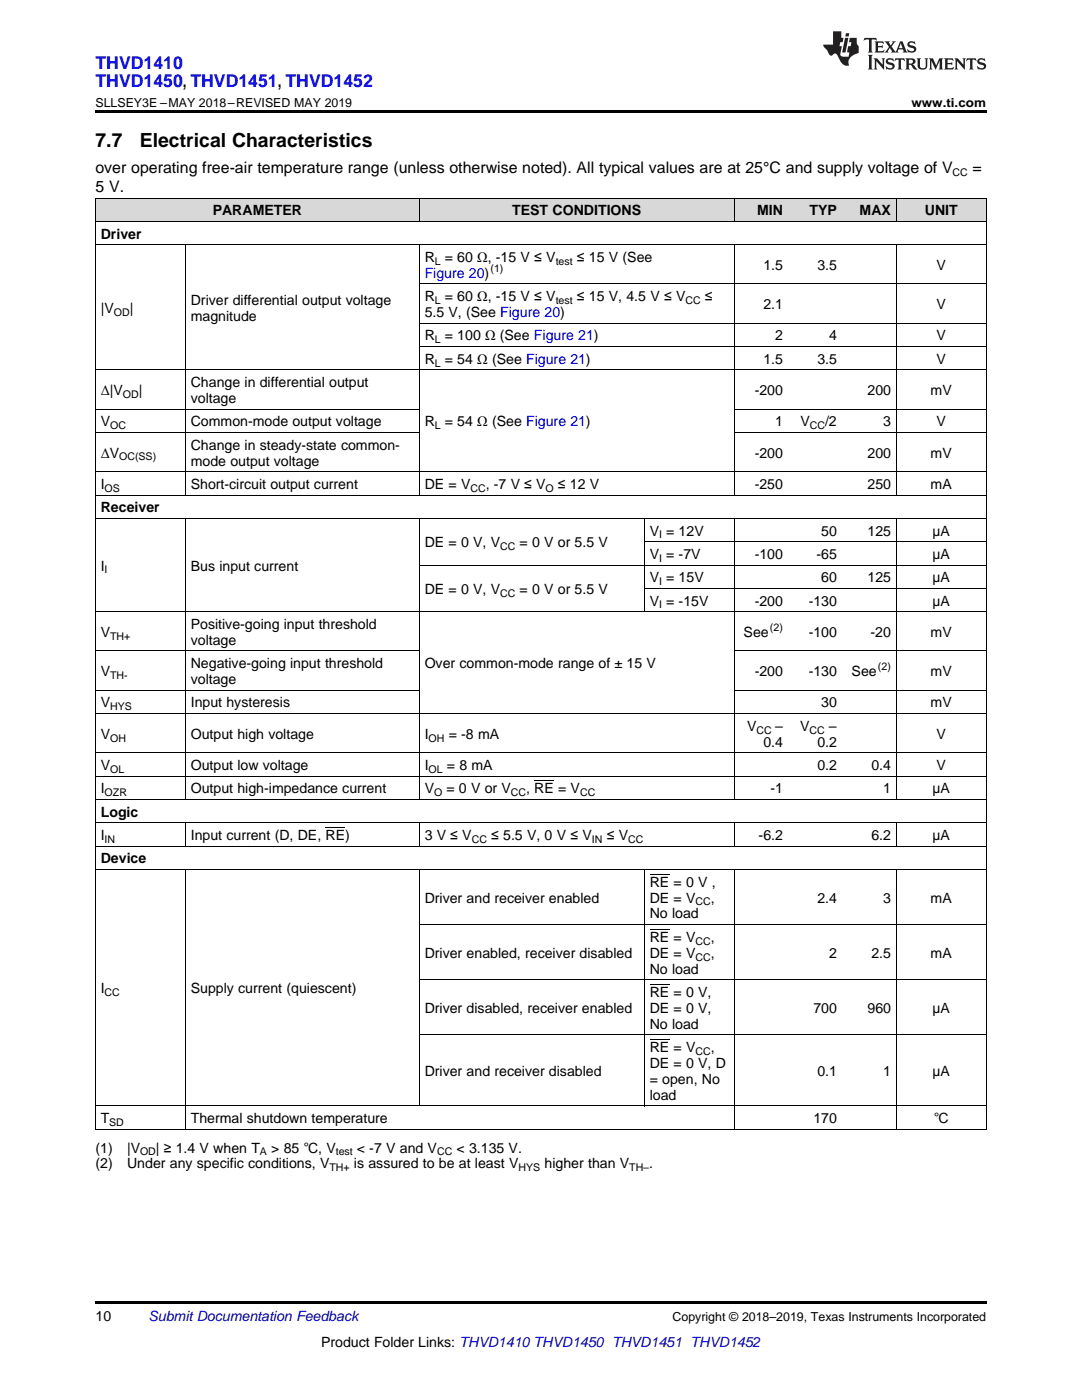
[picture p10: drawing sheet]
<svg xmlns="http://www.w3.org/2000/svg" width="216mm" height="279mm" viewBox="0 0 216 279" stroke-linecap="round" stroke-linejoin="round" font-family="sans-serif">
<defs><g id="words">
<g font-size="3.9">
<text x="19" y="29.3">7.7</text>
<text x="27.9" y="29.3">Electrical Characteristics</text>
</g>
<g font-size="3.5" fill="#00f">
<text x="19" y="13.8">THVD1410</text>
<text x="19" y="17.3">THVD1450, THVD1451, THVD1452</text>
</g>
<g font-size="3.2">
<text x="19" y="34.4">over operating free-air temperature range (unless otherwise noted). All typical values are at 25°C and supply voltage of V</text>
<text x="194.1" y="34.4">=</text>
<text x="19" y="38.3">5 V.</text>
</g>
<g font-size="2.8">
<text x="20.1" y="47.6">Driver</text>
<text x="42.4" y="43">PARAMETER</text>
<text x="102.2" y="43">TEST CONDITIONS</text>
<text x="151.1" y="43">MIN</text>
<text x="161.5" y="43">TYP</text>
<text x="171.5" y="43">MAX</text>
<text x="184.5" y="43">UNIT</text>
<text x="84.7" y="52.3">R</text>
<text x="88.8" y="52.3">= 60 Ω, -15 V ≤ V</text>
<text x="115.1" y="52.3">≤ 15 V (See</text>
<text x="152.3" y="53.9">1.5</text>
<text x="163.1" y="53.9">3.5</text>
<text x="186.9" y="53.9">V</text>
<text x="20.1" y="62.4">|V</text>
<text x="25.9" y="62.4">|</text>
<text x="38.1" y="60.9">Driver differential output voltage</text>
<text x="38.1" y="64">magnitude</text>
<text x="84.7" y="60.1">R</text>
<text x="84.7" y="63.3">5.5 V, (See Figure 20)</text>
<text x="88.8" y="60.1">= 60 Ω, -15 V ≤ V</text>
<text x="115.1" y="60.1">≤ 15 V, 4.5 V ≤ V</text>
<text x="140.7" y="60.1">≤</text>
<text x="152.3" y="61.7">2.1</text>
<text x="186.9" y="61.7">V</text>
<text x="84.7" y="67.9">R</text>
<text x="88.8" y="67.9">= 100 Ω (See Figure 21)</text>
<text x="154.7" y="67.9">2</text>
<text x="165.4" y="67.9">4</text>
<text x="186.9" y="67.9">V</text>
<text x="38.1" y="77.3">Change in differential output</text>
<text x="84.7" y="72.6">R</text>
<text x="88.8" y="72.6">= 54 Ω (See Figure 21)</text>
<text x="152.3" y="72.6">1.5</text>
<text x="163.1" y="72.6">3.5</text>
<text x="186.9" y="72.6">V</text>
<text x="20.1" y="78.8">Δ|V</text>
<text x="27.7" y="78.8">|</text>
<text x="38.1" y="80.4">voltage</text>
<text x="150.6" y="78.8">-200</text>
<text x="173.1" y="78.8">200</text>
<text x="185.7" y="78.8">mV</text>
<text x="20.1" y="85.1">V</text>
<text x="38.1" y="85.1">Common-mode output voltage</text>
<text x="38.1" y="89.7">Change in steady-state common-</text>
<text x="84.7" y="85.1">R</text>
<text x="88.8" y="85.1">= 54 Ω (See Figure 21)</text>
<text x="154.7" y="85.1">1</text>
<text x="159.7" y="85.1">V</text>
<text x="164.6" y="85.1">/2</text>
<text x="176.2" y="85.1">3</text>
<text x="186.9" y="85.1">V</text>
<text x="20.1" y="91.3">ΔV</text>
<text x="38.1" y="92.9">mode output voltage</text>
<text x="150.6" y="91.3">-200</text>
<text x="173.1" y="91.3">200</text>
<text x="185.7" y="91.3">mV</text>
<text x="20.1" y="97.6">I</text>
<text x="38.1" y="97.6">Short-circuit output current</text>
<text x="84.7" y="97.6">DE = V</text>
<text x="96.9" y="97.6">, -7 V ≤ V</text>
<text x="111.3" y="97.6">≤ 12 V</text>
<text x="150.6" y="97.6">-250</text>
<text x="173.1" y="97.6">250</text>
<text x="185.7" y="97.6">mA</text>
<text x="20.1" y="102.2">Receiver</text>
<text x="129.6" y="106.9">V = 12V</text>
<text x="163.9" y="106.9">50</text>
<text x="173.1" y="106.9">125</text>
<text x="186.1" y="106.9">µA</text>
<text x="20.1" y="113.9">I</text>
<text x="38.1" y="113.9">Bus input current</text>
<text x="84.7" y="109.2">DE = 0 V, V</text>
<text x="103.7" y="109.2">= 0 V or 5.5 V</text>
<text x="129.6" y="111.5">V = -7V</text>
<text x="150.6" y="111.5">-100</text>
<text x="162.9" y="111.5">-65</text>
<text x="186.1" y="111.5">µA</text>
<text x="84.7" y="118.5">DE = 0 V, V</text>
<text x="103.7" y="118.5">= 0 V or 5.5 V</text>
<text x="129.6" y="116.2">V = 15V</text>
<text x="163.9" y="116.2">60</text>
<text x="173.1" y="116.2">125</text>
<text x="186.1" y="116.2">µA</text>
<text x="38.1" y="125.5">Positive-going input threshold</text>
<text x="129.6" y="120.9">V = -15V</text>
<text x="150.6" y="120.9">-200</text>
<text x="161.4" y="120.9">-130</text>
<text x="186.1" y="120.9">µA</text>
<text x="20.1" y="127.1">V</text>
<text x="38.1" y="128.7">voltage</text>
<text x="148.4" y="127.1">See</text>
<text x="161.4" y="127.1">-100</text>
<text x="173.7" y="127.1">-20</text>
<text x="185.7" y="127.1">mV</text>
<text x="20.1" y="134.9">V</text>
<text x="38.1" y="133.3">Negative-going input threshold</text>
<text x="38.1" y="136.5">voltage</text>
<text x="84.7" y="133.3">Over common-mode range of ± 15 V</text>
<text x="150.6" y="134.9">-200</text>
<text x="161.4" y="134.9">-130</text>
<text x="169.9" y="134.9">See</text>
<text x="185.7" y="134.9">mV</text>
<text x="20.1" y="141.2">V</text>
<text x="38.1" y="141.2">Input hysteresis</text>
<text x="163.9" y="141.2">30</text>
<text x="185.7" y="141.2">mV</text>
<text x="20.1" y="147.4">V</text>
<text x="38.1" y="147.4">Output high voltage</text>
<text x="84.7" y="147.4">I</text>
<text x="89.5" y="147.4">= -8 mA</text>
<text x="149.1" y="145.8">V</text>
<text x="152.3" y="149">0.4</text>
<text x="154.6" y="145.8">–</text>
<text x="159.6" y="145.8">V</text>
<text x="163.1" y="149">0.2</text>
<text x="165.4" y="145.8">–</text>
<text x="186.9" y="147.4">V</text>
<text x="20.1" y="153.7">V</text>
<text x="38.1" y="153.7">Output low voltage</text>
<text x="84.7" y="153.7">I</text>
<text x="89.2" y="153.7">= 8 mA</text>
<text x="163.1" y="153.7">0.2</text>
<text x="173.9" y="153.7">0.4</text>
<text x="186.9" y="153.7">V</text>
<text x="20.1" y="158.3">I</text>
<text x="38.1" y="158.3">Output high-impedance current</text>
<text x="84.7" y="158.3">V</text>
<text x="89.1" y="158.3">= 0 V or V</text>
<text x="105" y="158.3">, RE = V</text>
<text x="153.7" y="158.3">-1</text>
<text x="176.2" y="158.3">1</text>
<text x="186.1" y="158.3">µA</text>
<text x="20.1" y="163">Logic</text>
<text x="20.1" y="167.6">I</text>
<text x="38.1" y="167.6">Input current (D, DE, RE)</text>
<text x="84.7" y="167.6">3 V ≤ V</text>
<text x="98" y="167.6">≤ 5.5 V, 0 V ≤ V</text>
<text x="121.1" y="167.6">≤ V</text>
<text x="151.4" y="167.6">-6.2</text>
<text x="173.9" y="167.6">6.2</text>
<text x="186.1" y="167.6">µA</text>
<text x="20.1" y="172.3">Device</text>
<text x="129.6" y="177">RE = 0 V ,</text>
<text x="84.7" y="180.1">Driver and receiver enabled</text>
<text x="129.6" y="180.1">DE = V</text>
<text x="129.6" y="183.3">No load</text>
<text x="141.8" y="180.1">,</text>
<text x="163.1" y="180.1">2.4</text>
<text x="176.2" y="180.1">3</text>
<text x="185.7" y="180.1">mA</text>
<text x="84.7" y="191.1">Driver enabled, receiver disabled</text>
<text x="129.6" y="188">RE = V</text>
<text x="129.6" y="191.1">DE = V</text>
<text x="141.8" y="191.1">,</text>
<text x="141.8" y="188">,</text>
<text x="165.4" y="191.1">2</text>
<text x="173.9" y="191.1">2.5</text>
<text x="185.7" y="191.1">mA</text>
<text x="129.6" y="194.3">No load</text>
<text x="20.1" y="198.2">I</text>
<text x="38.1" y="198.2">Supply current (quiescent)</text>
<text x="84.7" y="202.1">Driver disabled, receiver enabled</text>
<text x="129.6" y="199">RE = 0 V,</text>
<text x="129.6" y="202.1">DE = 0 V,</text>
<text x="162.3" y="202.1">700</text>
<text x="173.1" y="202.1">960</text>
<text x="186.1" y="202.1">µA</text>
<text x="129.6" y="205.3">No load</text>
<text x="129.6" y="210">RE = V</text>
<text x="141.8" y="210">,</text>
<text x="84.7" y="214.7">Driver and receiver disabled</text>
<text x="129.6" y="213.1">DE = 0 V, D</text>
<text x="163.1" y="214.7">0.1</text>
<text x="176.2" y="214.7">1</text>
<text x="186.1" y="214.7">µA</text>
<text x="129.6" y="216.3">= open, No</text>
<text x="129.6" y="219.5">load</text>
<text x="20.1" y="224.2">T</text>
<text x="38.1" y="224.2">Thermal shutdown temperature</text>
<text x="162.3" y="224.2">170</text>
<text x="186.4" y="224.2">℃</text>
<text x="19" y="230">(1)</text>
<text x="19" y="233.2">(2)</text>
<text x="25.4" y="230">|V</text>
<text x="25.4" y="233.2">Under any specific conditions, V</text>
<text x="31.1" y="230">| ≥ 1.4 V when T</text>
<text x="54.1" y="230">&gt; 85 ℃, V</text>
<text x="70.6" y="233.2">is assured to be at least V</text>
<text x="71.2" y="230">&lt; -7 V and V</text>
<text x="91.1" y="230">&lt; 3.135 V.</text>
<text x="108.7" y="233.2">higher than V</text>
<text x="129.5" y="233.2">.</text>
<text x="19" y="263.6">10</text>
<text x="64.1" y="268.9">Product Folder Links: THVD1410 THVD1450 THVD1451 THVD1452</text>
</g>
<text font-size="2.8" fill="#00f" x="84.7" y="55.5">Figure 20)</text>
<text font-size="2.8" fill="#0000c8" x="29.6" y="263.6">Submit Documentation Feedback</text>
<g font-size="2.5">
<text x="19" y="21.4">SLLSEY3E –MAY 2018–REVISED MAY 2019</text>
<text x="181.9" y="21.4">www.ti.com</text>
<text x="134.2" y="263.6">Copyright © 2018–2019, Texas Instruments Incorporated</text>
</g>
<g font-size="2.1">
<text x="190.1" y="35.1">CC</text>
<text x="86.7" y="52.8">L</text>
<text x="110.9" y="52.8">test</text>
<text x="97.9" y="54.3">(1)</text>
<text x="22.7" y="63">OD</text>
<text x="86.7" y="60.7">L</text>
<text x="110.9" y="60.7">test</text>
<text x="136.8" y="60.7">CC</text>
<text x="86.7" y="68.5">L</text>
<text x="86.7" y="73.2">L</text>
<text x="24.5" y="79.4">OD</text>
<text x="22" y="85.7">OC</text>
<text x="86.7" y="85.7">L</text>
<text x="161.6" y="85.7">CC</text>
<text x="23.8" y="91.9">OC(SS)</text>
<text x="20.9" y="98.1">OS</text>
<text x="93.9" y="98.1">CC</text>
<text x="108.9" y="98.1">O</text>
<text x="131.5" y="107.5">I</text>
<text x="99.8" y="109.8">CC</text>
<text x="131.5" y="112.1">I</text>
<text x="20.9" y="114.4">I</text>
<text x="99.8" y="119.1">CC</text>
<text x="131.5" y="116.8">I</text>
<text x="131.5" y="121.4">I</text>
<text x="153.6" y="126">(2)</text>
<text x="22" y="127.7">TH+</text>
<text x="22" y="135.5">TH-</text>
<text x="175.2" y="133.8">(2)</text>
<text x="22" y="141.7">HYS</text>
<text x="22" y="148">OH</text>
<text x="85.5" y="148">OH</text>
<text x="151" y="146.4">CC</text>
<text x="161.5" y="146.4">CC</text>
<text x="22" y="154.2">OL</text>
<text x="85.5" y="154.2">OL</text>
<text x="20.9" y="158.9">OZR</text>
<text x="86.6" y="158.9">O</text>
<text x="102" y="158.9">CC</text>
<text x="115.7" y="158.9">CC</text>
<text x="20.9" y="168.2">IN</text>
<text x="94.1" y="168.2">CC</text>
<text x="118.1" y="168.2">IN</text>
<text x="125.3" y="168.2">CC</text>
<text x="138.8" y="180.7">CC</text>
<text x="138.8" y="191.7">CC</text>
<text x="138.8" y="188.5">CC</text>
<text x="20.9" y="198.8">CC</text>
<text x="138.8" y="210.5">CC</text>
<text x="21.8" y="224.7">SD</text>
<text x="27.9" y="230.6">OD</text>
<text x="51.9" y="230.6">A</text>
<text x="65.7" y="233.8">TH+</text>
<text x="67" y="230.6">test</text>
<text x="87.2" y="230.6">CC</text>
<text x="103.5" y="233.8">HYS</text>
<text x="125.6" y="233.8">TH–</text>
</g>
</g></defs>
<g fill="#d8d8d8">
<path d="M19 39.6h18v4.6h-18z"/>
<path d="M37 39.6h46.7v4.6h-46.7z"/>
<path d="M83.7 39.6h34.1v4.6h-34.1z"/>
<path d="M117.8 39.6h10.8v4.6h-10.8z"/>
<path d="M128.6 39.6h17.9v4.6h-17.9z"/>
<path d="M146.5 39.6h10.8v4.6h-10.8z"/>
<path d="M157.3 39.6h10.8v4.6h-10.8z"/>
<path d="M168.1 39.6h10.8v4.6h-10.8z"/>
<path d="M178.9 39.6h17.9v4.6h-17.9z"/>
</g>
<path d="M19 22h177.8v.5h-177.8zM19 225.4h.2zM83.6 225.4h.1zM117.7 225.4h.1zM128.5 225.4h.1zM146.4 225.4h.1zM157.2 225.4h.1zM168 225.4h.1zM178.8 225.4h.1zM196.7 225.4h.1zM19 259.7h177.8v.5h-177.8z" fill="#000"/>
<g fill="none" stroke="#000" stroke-width=".2">
<path d="M19 39.5h177.8M19.1 39.5v185.9M83.6 39.5v4.7M146.5 39.5v4.7M178.8 39.5v4.7M196.8 39.5v185.9M19 48.8h177.8M19 44.2h177.8M37 48.9v49.9M83.6 48.9v49.9M83.7 56.7h113.1M146.5 48.9v49.9"/>
<path d="M178.8 48.9v49.9M19 73.8h177.8M83.7 69.2h113.1M83.7 64.5h113.1M19 98.8h177.8M19 94.1h177.8M19 86.3h64.7M19 81.7h64.7M146.5 86.3h50.3M146.5 81.7h50.3M19 103.5h177.8M37 103.5v56.1"/>
<path d="M83.6 103.5v56.1M83.7 112.8h113.1M128.5 103.5v18.6M128.6 117.4h68.2M128.6 108.1h68.2M146.5 103.5v56.1M178.8 103.5v56.1M19 137.7h64.7M19 129.9h64.7M19 122.1h177.8M146.5 137.7h50.3M146.5 129.9h50.3"/>
<path d="M19 159.5h177.8M19 154.9h177.8M19 150.2h177.8M19 142.4h177.8M19 173.5h177.8M19 168.9h177.8M19 164.2h177.8M37 164.2v4.7M37 173.5v51.9M83.6 164.2v4.7M83.6 173.5v47.3M128.5 173.5v47.3"/>
<path d="M146.5 164.2v4.7M146.5 173.5v51.9M178.8 164.2v4.7M178.8 173.5v51.9M83.7 195.5h113.1M83.7 184.5h113.1M83.7 206.5h113.1M19 225.4h177.8M19 220.7h177.8"/>
</g>
<g fill="#231f20">
<path d="M172.5 7.6l-.1 .5 .4-.2h.6v.1v2.1l-.2 .4h.9l-.2-.4v-2.1l.1-.1h.5l.5 .2-.2-.5zM174.5 8.3l.2 .3v1.5l-.2 .4h1.8l.2-.6a1.04 1.04 0 0 1-1.3 .2v-.7h.6l.3 .2v-.6l-.3 .2h-.6v-.6l.8-.1 .4 .3-.2-.5zM176.5 8.3l.9 1.1-.9 1.1h.8l-.2-.2 .4-.7 .5 .7-.2 .2h1.5l-.2-.2 .2-.4h.9l.1 .4-.2 .2h1l-.3-.3-.7-1.9h-.5l-.9 2-.8-1 .9-1h-.8l.1 .3-.4 .5-.3-.6 .1-.2zM179.7 8.6l.4 1h-.7zM181.3 8.4a.63 .63 0 0 0-.2 .7 .63 .63 0 0 0 .6 .4l.6 .2 .1 .2a.75 .75 0 0 1-.7 .4 .75 .75 0 0 1-.6-.5l.1 .7 .1-.1a1.11 1.11 0 0 0 1.5-.6 1.13 1.13 0 0 0-1.2-.8l-.1-.4a1.04 1.04 0 0 1 1.2 .2l-.2-.5-.2 .1-.4-.2zM173.2 10.9l.2 .4v2.2l-.2 .4h1l-.3-.4v-2.2l.3-.4zM174.3 11.6l.3 .4v1.5l-.3 .4h.8l-.2-.4v-1.3l1.5 1.7v-1.9l.2-.4h-.7l.2 .4v.9l-1.1-1.3zM177 11.8a.62 .62 0 0 0-.2 .7 .62 .62 0 0 0 .6 .4l.6 .1 .1 .3a.76 .76 0 0 1-.7 .3 .76 .76 0 0 1-.7-.4l.2 .7 .1-.1a1.11 1.11 0 0 0 1.5-.6 1.13 1.13 0 0 0-1.2-.8l-.1-.4a1.04 1.04 0 0 1 1.2 .2l-.2-.6-.2 .1-.5-.1zM178.7 11.6l-.2 .6a.61 .61 0 0 1 .8-.3v1.6l-.2 .4h.9l-.2-.4v-1.6a.63 .63 0 0 1 .7 .3l-.1-.6zM180.6 11.6l.3 .4v1.5l-.3 .4h1l-.2-.2-.1-.8 .6 .2a.76 .76 0 0 0 1.2 .7l-1-1a.58 .58 0 0 0 .6-.5 .58 .58 0 0 0-.5-.6zM181.4 11.9h.1a.45 .45 0 0 1 .5 .1 .45 .45 0 0 1 .1 .5l-.8 .2zM182.9 11.6l.2 .2a2.17 2.17 0 0 0 .3 1.9 .99 .99 0 0 0 1.6-.6v-1.1l.2-.4h-.7l.2 .2a1.92 1.92 0 0 1-.2 1.8 .6 .6 0 0 1-.9-.5v-1.1l.2-.4zM185.4 11.6l.2 .4v1.5l-.2 .4h.7l-.2-.4v-1.4l.8 1.8 .8-1.8v1.4l-.2 .4h.9l-.2-.4v-1.5l.2-.4h-.8l-.6 1.5-.6-1.5zM188.4 11.6l.2 .4v1.5l-.2 .4h1.8l.1-.6a1.04 1.04 0 0 1-1.2 .1v-.6h.5l.4 .2v-.6l-.4 .2h-.5v-.7h.8l.3 .3-.1-.6zM190.5 11.6l.2 .4v1.5l-.2 .4h.7l-.2-.4v-1.3l1.5 1.7v-1.9l.2-.4h-.7l.2 .4v.9l-1.1-1.3zM192.9 11.6l-.1 .6a.61 .61 0 0 1 .7-.3l.1 1.6-.3 .4h1l-.3-.4 .1-1.6a.63 .63 0 0 1 .7 .3l-.1-.6zM195.2 11.8a.62 .62 0 0 0-.2 .7 .62 .62 0 0 0 .6 .4l.6 .1 .1 .3a.76 .76 0 0 1-.7 .3 .76 .76 0 0 1-.6-.4l.1 .7 .1-.1a1.11 1.11 0 0 0 1.6-.6 1.13 1.13 0 0 0-1.3-.8l-.1-.4a1.04 1.04 0 0 1 1.2 .2l-.1-.6-.2 .1-.5-.1z"/>
<path d="M166.2 6.3v2.6h-1.9v.4l.8 .9a.91 .91 0 0 0 1 .8 .56 .56 0 0 1 .5-.3 .56 .56 0 0 1 .5 .3l.4 .8a1.53 1.53 0 0 0 1.9 1.2 1.54 1.54 0 0 1 1-2.1l.9-.3v-1.4a1.52 1.52 0 0 1-.4-1.6h-1.3l-.2 .8h.5l-.2 .8h-.5l-.1 1v.2l.4 .1-.2 .8a1.93 1.93 0 0 1-1.6-.3l.3-1.8h-.5l.2-.8h.4l.2-.8h-.4v-1.3zM168.6 7.6l-.6 2.9h.7l.6-2.9zM168.8 6.6l-.1 .7h.6l.2-.7z"/>
</g>
<path d="M106.6 155.8h3.9M64.9 165.2h4M129.6 174.5h4M129.6 196.5h4M129.6 185.5h4M129.6 207.5h4" fill="none" stroke="#000" stroke-width=".2"/>
<use href="#words"/>
</svg>
